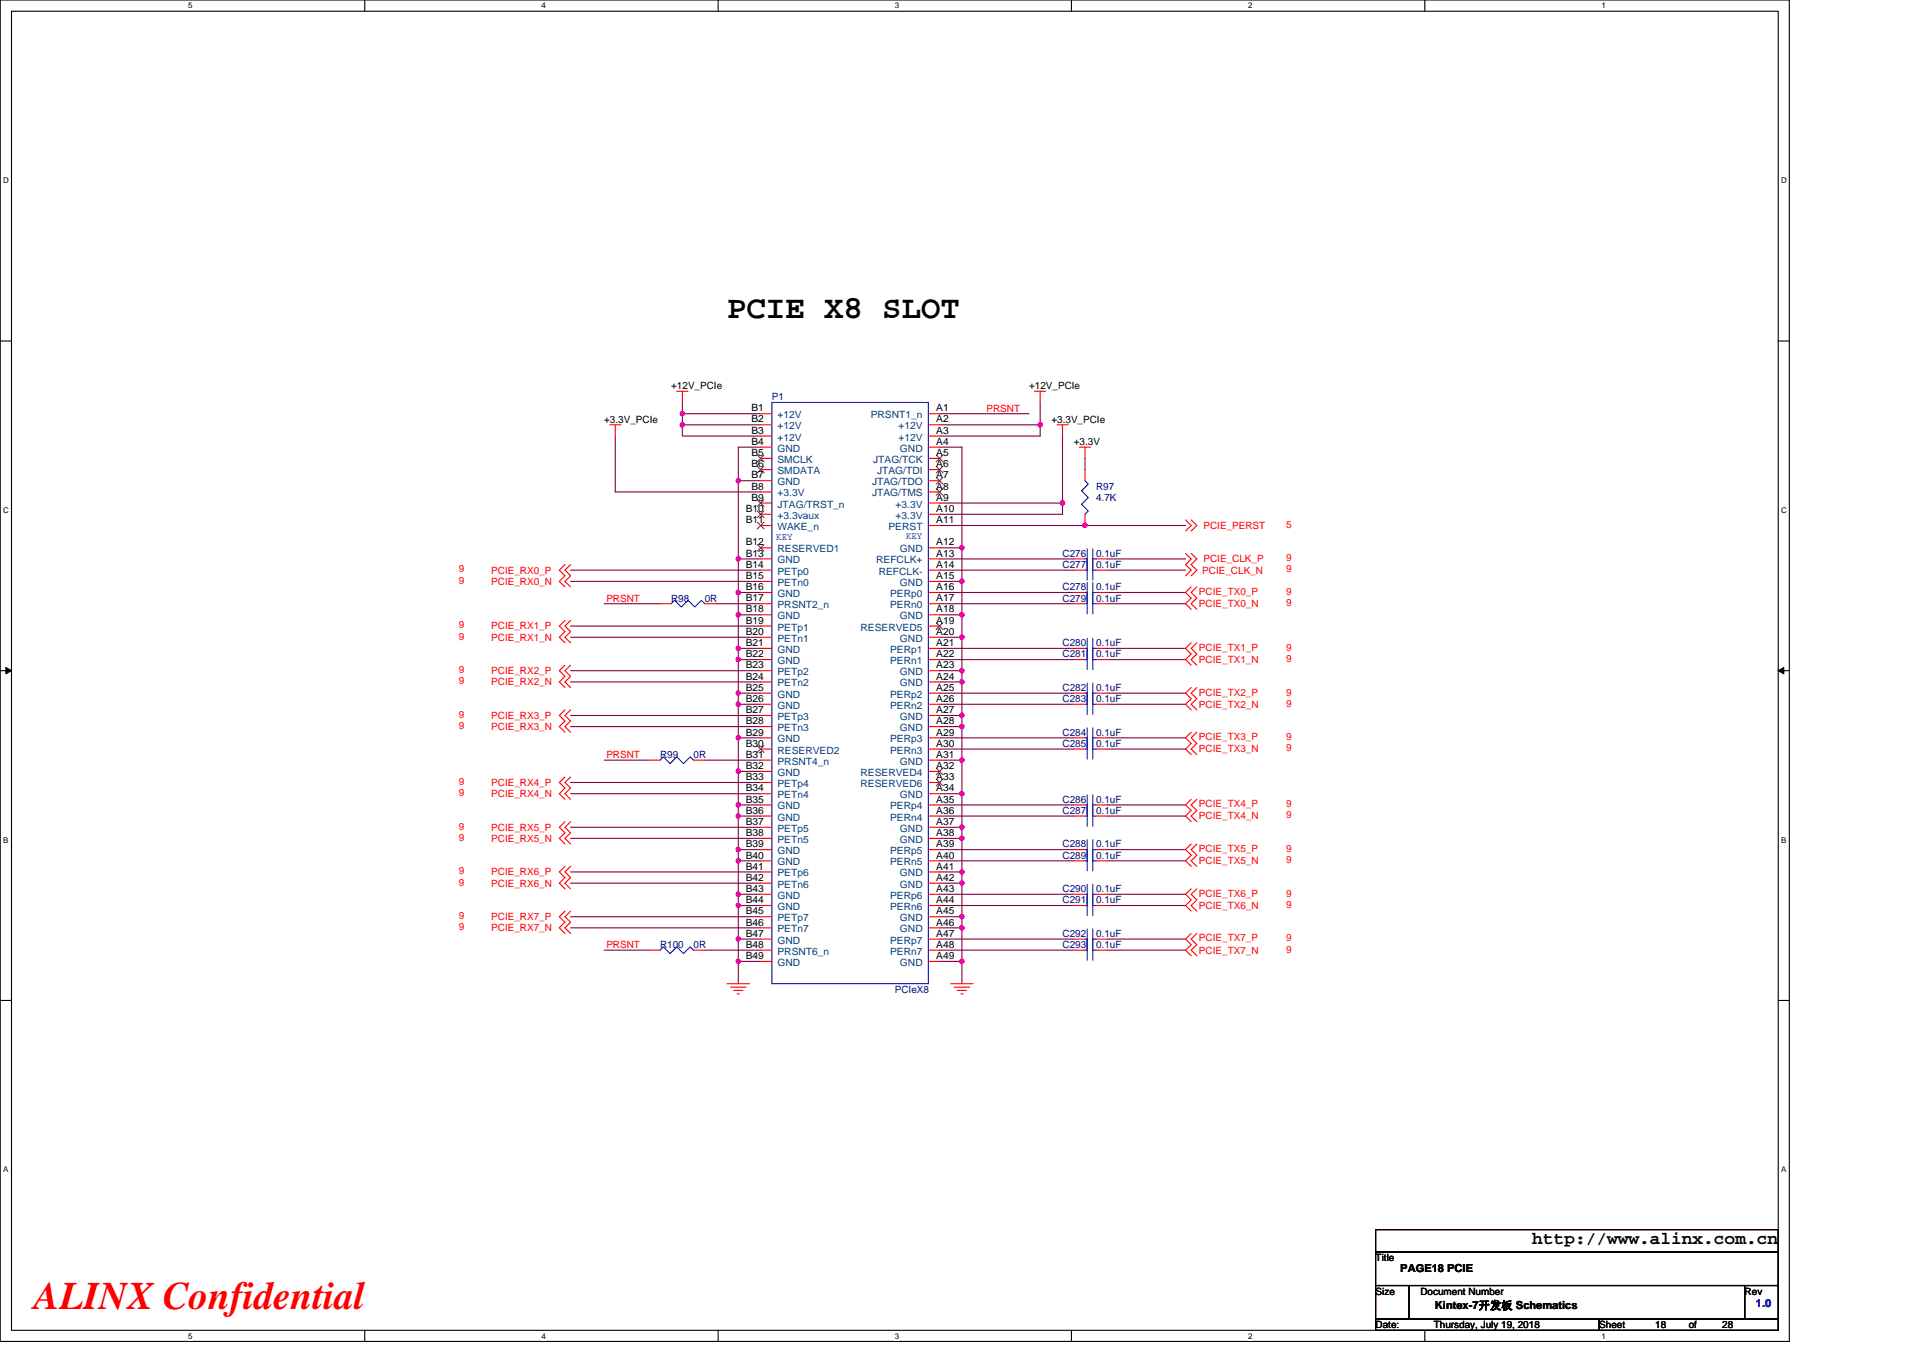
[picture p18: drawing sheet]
<svg xmlns="http://www.w3.org/2000/svg" width="297mm" height="210mm" viewBox="0 0 297 210" stroke-linecap="round" stroke-linejoin="round" font-family="sans-serif">
<defs><g id="words">
<text font-size="6" fill="#f00" x="5.2" y="202.3">ALINX Confidential</text>
<text font-size="5" x="112.3" y="49.1">PCIE X8 SLOT</text>
<text font-size="2.8" x="236.7" y="192.3">http://www.alinx.com.cn</text>
<g font-size="1.7">
<text x="216.3" y="196.6">PAGE18 PCIE</text>
<text x="221.7" y="202.3">Kintex-7开发板 Schematics</text>
</g>
<text font-size="1.7" fill="#00f" x="271.2" y="202">1.0</text>
<g font-size="1.5">
<text x="93.3" y="65.3">+3.3V_PCIe</text>
<text x="103.7" y="60.1">+12V_PCIe</text>
<text x="116.1" y="63.6">B1</text>
<text x="116.1" y="65.3">B2</text>
<text x="144.6" y="65.3">A2</text>
<text x="144.6" y="63.6">A1</text>
<text x="159" y="60.1">+12V_PCIe</text>
<text x="162.4" y="65.3">+3.3V_PCIe</text>
<text x="116.1" y="67">B3</text>
<text x="116.1" y="68.7">B4</text>
<text x="116.1" y="70.5">B5</text>
<text x="144.6" y="67">A3</text>
<text x="144.6" y="68.7">A4</text>
<text x="144.6" y="70.5">A5</text>
<text x="165.9" y="68.8">+3.3V</text>
<text x="116.1" y="72.2">B6</text>
<text x="116.1" y="73.9">B7</text>
<text x="116.1" y="75.6">B8</text>
<text x="116.1" y="77.4">B9</text>
<text x="144.6" y="77.4">A9</text>
<text x="144.6" y="73.9">A7</text>
<text x="144.6" y="75.6">A8</text>
<text x="144.6" y="72.2">A6</text>
<text x="115.2" y="79.1">B10</text>
<text x="115.2" y="80.8">B11</text>
<text x="144.6" y="80.8">A11</text>
<text x="144.6" y="79.1">A10</text>
<text x="115.2" y="84.3">B12</text>
<text x="115.2" y="86">B13</text>
<text x="115.2" y="87.7">B14</text>
<text x="115.2" y="89.5">B15</text>
<text x="144.6" y="84.3">A12</text>
<text x="144.6" y="86">A13</text>
<text x="144.6" y="89.5">A15</text>
<text x="144.6" y="87.7">A14</text>
<text x="115.2" y="91.2">B16</text>
<text x="115.2" y="92.9">B17</text>
<text x="115.2" y="94.6">B18</text>
<text x="144.6" y="91.2">A16</text>
<text x="144.6" y="92.9">A17</text>
<text x="144.6" y="94.6">A18</text>
<text x="115.2" y="96.4">B19</text>
<text x="115.2" y="98.1">B20</text>
<text x="115.2" y="99.8">B21</text>
<text x="115.2" y="101.6">B22</text>
<text x="144.6" y="96.4">A19</text>
<text x="144.6" y="98.1">A20</text>
<text x="144.6" y="99.8">A21</text>
<text x="144.6" y="101.6">A22</text>
<text x="115.2" y="103.3">B23</text>
<text x="115.2" y="105">B24</text>
<text x="115.2" y="106.7">B25</text>
<text x="144.6" y="103.3">A23</text>
<text x="144.6" y="105">A24</text>
<text x="144.6" y="106.7">A25</text>
<text x="115.2" y="108.5">B26</text>
<text x="115.2" y="110.2">B27</text>
<text x="115.2" y="111.9">B28</text>
<text x="115.2" y="113.6">B29</text>
<text x="144.6" y="108.5">A26</text>
<text x="144.6" y="110.2">A27</text>
<text x="144.6" y="111.9">A28</text>
<text x="144.6" y="113.6">A29</text>
<text x="115.2" y="115.4">B30</text>
<text x="115.2" y="117.1">B31</text>
<text x="115.2" y="118.8">B32</text>
<text x="144.6" y="118.8">A32</text>
<text x="144.6" y="115.4">A30</text>
<text x="144.6" y="117.1">A31</text>
<text x="115.2" y="120.5">B33</text>
<text x="115.2" y="122.3">B34</text>
<text x="115.2" y="124">B35</text>
<text x="115.2" y="125.7">B36</text>
<text x="144.6" y="120.5">A33</text>
<text x="144.6" y="122.3">A34</text>
<text x="144.6" y="124">A35</text>
<text x="144.6" y="125.7">A36</text>
<text x="115.2" y="127.5">B37</text>
<text x="115.2" y="129.2">B38</text>
<text x="115.2" y="130.9">B39</text>
<text x="144.6" y="127.5">A37</text>
<text x="144.6" y="129.2">A38</text>
<text x="144.6" y="130.9">A39</text>
<text x="115.2" y="132.7">B40</text>
<text x="115.2" y="134.4">B41</text>
<text x="115.2" y="136.1">B42</text>
<text x="115.2" y="137.8">B43</text>
<text x="144.6" y="132.7">A40</text>
<text x="144.6" y="134.4">A41</text>
<text x="144.6" y="136.1">A42</text>
<text x="144.6" y="137.8">A43</text>
<text x="115.2" y="139.6">B44</text>
<text x="115.2" y="141.3">B45</text>
<text x="115.2" y="143">B46</text>
<text x="144.6" y="139.6">A44</text>
<text x="144.6" y="141.3">A45</text>
<text x="144.6" y="143">A46</text>
<text x="115.2" y="144.7">B47</text>
<text x="115.2" y="146.5">B48</text>
<text x="115.2" y="148.2">B49</text>
<text x="144.6" y="144.7">A47</text>
<text x="144.6" y="146.5">A48</text>
<text x="144.6" y="148.2">A49</text>
<text x="212.5" y="194.9">Title</text>
<text x="212.5" y="200">Size</text>
<text x="219.4" y="200">Document Number</text>
<text x="269.5" y="200">Rev</text>
<text x="212.5" y="205.2">Date:</text>
<text x="221.5" y="205.2">Thursday, July 19, 2018</text>
<text x="247" y="205.2">Sheet</text>
<text x="255.7" y="205.2">18</text>
<text x="260.9" y="205.2">of</text>
<text x="266" y="205.2">28</text>
</g>
<g font-size="1.5" fill="#000080">
<text x="119.2" y="61.8">P1</text>
<text x="169.3" y="75.7">R97</text>
<text x="169.3" y="77.4">4.7K</text>
<text x="164.1" y="86">C276</text>
<text x="164.1" y="87.8">C277</text>
<text x="169.3" y="86">0.1uF</text>
<text x="169.3" y="87.8">0.1uF</text>
<text x="103.7" y="92.9">R98</text>
<text x="108.9" y="92.9">0R</text>
<text x="164.1" y="91.2">C278</text>
<text x="164.1" y="92.9">C279</text>
<text x="169.3" y="91.2">0.1uF</text>
<text x="169.3" y="92.9">0.1uF</text>
<text x="164.1" y="99.9">C280</text>
<text x="164.1" y="101.6">C281</text>
<text x="169.3" y="99.9">0.1uF</text>
<text x="169.3" y="101.6">0.1uF</text>
<text x="164.1" y="106.8">C282</text>
<text x="169.3" y="106.8">0.1uF</text>
<text x="164.1" y="108.5">C283</text>
<text x="164.1" y="113.7">C284</text>
<text x="169.3" y="108.5">0.1uF</text>
<text x="169.3" y="113.7">0.1uF</text>
<text x="102" y="117.1">R99</text>
<text x="107.1" y="117.1">0R</text>
<text x="164.1" y="115.4">C285</text>
<text x="169.3" y="115.4">0.1uF</text>
<text x="164.1" y="125.8">C287</text>
<text x="164.1" y="124">C286</text>
<text x="169.3" y="125.8">0.1uF</text>
<text x="169.3" y="124">0.1uF</text>
<text x="164.1" y="130.9">C288</text>
<text x="169.3" y="130.9">0.1uF</text>
<text x="164.1" y="137.9">C290</text>
<text x="164.1" y="132.7">C289</text>
<text x="169.3" y="137.9">0.1uF</text>
<text x="169.3" y="132.7">0.1uF</text>
<text x="164.1" y="139.6">C291</text>
<text x="169.3" y="139.6">0.1uF</text>
<text x="102" y="146.5">R100</text>
<text x="107.1" y="146.5">0R</text>
<text x="164.1" y="144.8">C292</text>
<text x="164.1" y="146.5">C293</text>
<text x="169.3" y="144.8">0.1uF</text>
<text x="169.3" y="146.5">0.1uF</text>
<text x="138.2" y="153.4">PCIeX8</text>
</g>
<g font-size="1.5" fill="#004080">
<text x="120.1" y="64.6">+12V</text>
<text x="134.5" y="64.6">PRSNT1_n</text>
<text x="120.1" y="66.3">+12V</text>
<text x="120.1" y="68.1">+12V</text>
<text x="120.1" y="69.8">GND</text>
<text x="120.1" y="71.5">SMCLK</text>
<text x="134.9" y="71.5">JTAG/TCK</text>
<text x="138.8" y="66.3">+12V</text>
<text x="138.8" y="68.1">+12V</text>
<text x="139" y="69.8">GND</text>
<text x="120.1" y="73.3">SMDATA</text>
<text x="120.1" y="75">GND</text>
<text x="120.1" y="76.7">+3.3V</text>
<text x="134.7" y="75">JTAG/TDO</text>
<text x="134.7" y="76.7">JTAG/TMS</text>
<text x="135.5" y="73.3">JTAG/TDI</text>
<text x="120.1" y="78.4">JTAG/TRST_n</text>
<text x="120.1" y="80.2">+3.3vaux</text>
<text x="120.1" y="81.9">WAKE_n</text>
<text x="137.2" y="81.9">PERST</text>
<text x="138.3" y="78.4">+3.3V</text>
<text x="138.3" y="80.2">+3.3V</text>
<text x="120.1" y="85.3">RESERVED1</text>
<text x="120.1" y="87.1">GND</text>
<text x="120.1" y="88.8">PETp0</text>
<text x="135.3" y="87.1">REFCLK+</text>
<text x="135.7" y="88.8">REFCLK-</text>
<text x="139" y="85.3">GND</text>
<text x="120.1" y="90.5">PETn0</text>
<text x="120.1" y="92.2">GND</text>
<text x="120.1" y="94">PRSNT2_n</text>
<text x="120.1" y="95.7">GND</text>
<text x="137.5" y="92.2">PERp0</text>
<text x="137.5" y="94">PERn0</text>
<text x="139" y="90.5">GND</text>
<text x="139" y="95.7">GND</text>
<text x="120.1" y="97.4">PETp1</text>
<text x="120.1" y="99.2">PETn1</text>
<text x="120.1" y="100.9">GND</text>
<text x="132.9" y="97.4">RESERVED5</text>
<text x="137.5" y="100.9">PERp1</text>
<text x="139" y="99.2">GND</text>
<text x="120.1" y="102.6">GND</text>
<text x="120.1" y="104.3">PETp2</text>
<text x="120.1" y="106.1">PETn2</text>
<text x="120.1" y="107.8">GND</text>
<text x="137.5" y="102.6">PERn1</text>
<text x="137.5" y="107.8">PERp2</text>
<text x="139" y="104.3">GND</text>
<text x="139" y="106.1">GND</text>
<text x="120.1" y="109.5">GND</text>
<text x="120.1" y="111.3">PETp3</text>
<text x="120.1" y="113">PETn3</text>
<text x="137.5" y="109.5">PERn2</text>
<text x="139" y="111.3">GND</text>
<text x="139" y="113">GND</text>
<text x="120.1" y="114.7">GND</text>
<text x="120.1" y="116.4">RESERVED2</text>
<text x="120.1" y="118.2">PRSNT4_n</text>
<text x="120.1" y="119.9">GND</text>
<text x="132.9" y="119.9">RESERVED4</text>
<text x="137.5" y="114.7">PERp3</text>
<text x="137.5" y="116.4">PERn3</text>
<text x="139" y="118.2">GND</text>
<text x="120.1" y="121.6">PETp4</text>
<text x="120.1" y="123.3">PETn4</text>
<text x="120.1" y="125.1">GND</text>
<text x="132.9" y="121.6">RESERVED6</text>
<text x="137.5" y="125.1">PERp4</text>
<text x="139" y="123.3">GND</text>
<text x="120.1" y="126.8">GND</text>
<text x="120.1" y="128.5">PETp5</text>
<text x="120.1" y="130.2">PETn5</text>
<text x="120.1" y="132">GND</text>
<text x="137.5" y="126.8">PERn4</text>
<text x="137.5" y="132">PERp5</text>
<text x="139" y="128.5">GND</text>
<text x="139" y="130.2">GND</text>
<text x="120.1" y="133.7">GND</text>
<text x="120.1" y="135.4">PETp6</text>
<text x="120.1" y="137.2">PETn6</text>
<text x="137.5" y="133.7">PERn5</text>
<text x="139" y="135.4">GND</text>
<text x="139" y="137.2">GND</text>
<text x="120.1" y="138.9">GND</text>
<text x="120.1" y="140.6">GND</text>
<text x="120.1" y="142.3">PETp7</text>
<text x="137.5" y="138.9">PERp6</text>
<text x="137.5" y="140.6">PERn6</text>
<text x="139" y="142.3">GND</text>
<text x="120.1" y="144.1">PETn7</text>
<text x="120.1" y="145.8">GND</text>
<text x="120.1" y="147.5">PRSNT6_n</text>
<text x="120.1" y="149.2">GND</text>
<text x="137.5" y="145.8">PERp7</text>
<text x="137.5" y="147.5">PERn7</text>
<text x="139" y="144.1">GND</text>
<text x="139" y="149.2">GND</text>
</g>
<g font-size="1.5" fill="#f00">
<text x="152.4" y="63.6">PRSNT</text>
<text x="185.9" y="81.7">PCIE_PERST</text>
<text x="198.7" y="81.6">5</text>
<text x="70.9" y="88.5">9</text>
<text x="75.9" y="88.6">PCIE_RX0_P</text>
<text x="185.7" y="88.6">PCIE_CLK_N</text>
<text x="185.9" y="86.9">PCIE_CLK_P</text>
<text x="198.7" y="88.5">9</text>
<text x="198.7" y="86.7">9</text>
<text x="70.9" y="90.2">9</text>
<text x="75.9" y="90.4">PCIE_RX0_N</text>
<text x="93.7" y="92.9">PRSNT</text>
<text x="185.2" y="91.9">PCIE_TX0_P</text>
<text x="185.2" y="93.8">PCIE_TX0_N</text>
<text x="198.7" y="91.9">9</text>
<text x="198.7" y="93.6">9</text>
<text x="70.9" y="97.1">9</text>
<text x="70.9" y="98.8">9</text>
<text x="75.9" y="97.3">PCIE_RX1_P</text>
<text x="75.9" y="99">PCIE_RX1_N</text>
<text x="185.2" y="100.5">PCIE_TX1_P</text>
<text x="198.7" y="100.5">9</text>
<text x="70.9" y="104">9</text>
<text x="70.9" y="105.7">9</text>
<text x="75.9" y="104.2">PCIE_RX2_P</text>
<text x="75.9" y="105.9">PCIE_RX2_N</text>
<text x="185.2" y="107.5">PCIE_TX2_P</text>
<text x="185.2" y="102.4">PCIE_TX1_N</text>
<text x="198.7" y="107.5">9</text>
<text x="198.7" y="102.3">9</text>
<text x="70.9" y="110.9">9</text>
<text x="70.9" y="112.6">9</text>
<text x="75.9" y="111.1">PCIE_RX3_P</text>
<text x="75.9" y="112.8">PCIE_RX3_N</text>
<text x="185.2" y="109.3">PCIE_TX2_N</text>
<text x="198.7" y="109.2">9</text>
<text x="93.7" y="117.1">PRSNT</text>
<text x="185.2" y="114.4">PCIE_TX3_P</text>
<text x="185.2" y="116.3">PCIE_TX3_N</text>
<text x="198.7" y="114.4">9</text>
<text x="198.7" y="116.1">9</text>
<text x="70.9" y="121.3">9</text>
<text x="70.9" y="123">9</text>
<text x="75.9" y="121.5">PCIE_RX4_P</text>
<text x="75.9" y="123.2">PCIE_RX4_N</text>
<text x="185.2" y="124.7">PCIE_TX4_P</text>
<text x="198.7" y="124.7">9</text>
<text x="70.9" y="128.2">9</text>
<text x="70.9" y="129.9">9</text>
<text x="75.9" y="128.4">PCIE_RX5_P</text>
<text x="75.9" y="130.1">PCIE_RX5_N</text>
<text x="185.2" y="126.6">PCIE_TX4_N</text>
<text x="185.2" y="131.6">PCIE_TX5_P</text>
<text x="198.7" y="131.6">9</text>
<text x="198.7" y="126.4">9</text>
<text x="70.9" y="135.1">9</text>
<text x="70.9" y="136.8">9</text>
<text x="75.9" y="135.3">PCIE_RX6_P</text>
<text x="75.9" y="137">PCIE_RX6_N</text>
<text x="185.2" y="133.5">PCIE_TX5_N</text>
<text x="198.7" y="133.4">9</text>
<text x="70.9" y="142">9</text>
<text x="70.9" y="143.7">9</text>
<text x="75.9" y="142.2">PCIE_RX7_P</text>
<text x="75.9" y="143.9">PCIE_RX7_N</text>
<text x="185.2" y="138.5">PCIE_TX6_P</text>
<text x="185.2" y="140.4">PCIE_TX6_N</text>
<text x="198.7" y="138.5">9</text>
<text x="198.7" y="140.3">9</text>
<text x="93.7" y="146.5">PRSNT</text>
<text x="185.2" y="145.5">PCIE_TX7_P</text>
<text x="185.2" y="147.4">PCIE_TX7_N</text>
<text x="198.7" y="145.5">9</text>
<text x="198.7" y="147.2">9</text>
</g>
<g font-size="1.5" fill="#00f">
<text x="119.9" y="83.5">KEY</text>
<text x="140" y="83.3">KEY</text>
</g>
<g font-size="1.2">
<text x="29.1" y="1.3">5</text>
<text x="83.6" y="1.3">4</text>
<text x="138.2" y="1.3">3</text>
<text x="192.8" y="1.3">2</text>
<text x="247.4" y="1.3">1</text>
<text x=".5" y="28.3">D</text>
<text x="275.1" y="28.3">D</text>
<text x=".5" y="79.2">C</text>
<text x="275.1" y="79.2">C</text>
<text x=".5" y="130.2">B</text>
<text x="275.1" y="130.2">B</text>
<text x=".5" y="181.1">A</text>
<text x="275.1" y="181.1">A</text>
<text x="29.1" y="206.8">5</text>
<text x="83.6" y="206.8">4</text>
<text x="138.2" y="206.8">3</text>
<text x="192.8" y="206.8">2</text>
<text x="247.4" y="206.8">1</text>
</g>
</g></defs>
<path d="M0 0h276.4v207.3h-276.4zM1.8 1.7h272.9v203.8h-272.9z" fill="none" stroke="#000" stroke-width=".17"/>
<g fill="#fff">
<path d="M29.1 .2h.6v1.4h-.6z"/>
<path d="M29.1 205.7h.6v1.4h-.6z"/>
</g>
<path d="M56.3 0v1.7M56.3 205.5v1.8" fill="none" stroke="#000" stroke-width=".17"/>
<g fill="#fff">
<path d="M83.6 .2h.7v1.4h-.7z"/>
<path d="M83.6 205.7h.7v1.4h-.7z"/>
</g>
<path d="M110.9 0v1.7M110.9 205.5v1.8" fill="none" stroke="#000" stroke-width=".17"/>
<g fill="#fff">
<path d="M138.2 .2h.7v1.4h-.7z"/>
<path d="M138.2 205.7h.7v1.4h-.7z"/>
</g>
<path d="M165.5 0v1.7M165.5 205.5v1.8" fill="none" stroke="#000" stroke-width=".17"/>
<g fill="#fff">
<path d="M192.8 .2h.6v1.4h-.6z"/>
<path d="M192.8 205.7h.6v1.4h-.6z"/>
</g>
<path d="M220.1 0v1.7M220.1 205.5v1.8" fill="none" stroke="#000" stroke-width=".17"/>
<g fill="#fff">
<path d="M247.4 .2h.6v1.4h-.6z"/>
<path d="M247.4 205.7h.6v1.4h-.6z"/>
<path d="M.5 27.2h.8v1.4h-.8z"/>
<path d="M275.1 27.2h.9v1.4h-.9z"/>
<path d="M.5 78.1h.8v1.4h-.8z"/>
<path d="M275.1 78.1h.9v1.4h-.9z"/>
</g>
<path d="M0 52.7h1.8M274.7 52.7h1.7" fill="none" stroke="#000" stroke-width=".17"/>
<g fill="#fff">
<path d="M.5 129.1h.8v1.4h-.8z"/>
<path d="M275.1 129.1h.8v1.4h-.8z"/>
</g>
<path d="M0 103.6h1.8M274.7 103.6h1.7" fill="none" stroke="#000" stroke-width=".17"/>
<path d="M.9 103.1l.9 .5-.9 .5zM274.7 103.6l.8-.5v1z" fill="#000" stroke="#000" stroke-width=".15"/>
<g fill="#fff">
<path d="M.5 180h.8v1.4h-.8z"/>
<path d="M275.1 180h.8v1.4h-.8z"/>
</g>
<path d="M0 154.6h1.8M274.7 154.6h1.7M212.5 190h62.2v3.5h-62.2zM212.5 193.5h62.2v5.1h-62.2zM212.5 198.6h5.2v5.2h-5.2zM217.7 198.6h51.8v5.2h-51.8zM269.5 198.6h5.2v5.2h-5.2zM212.5 203.8h34.5v1.7h-34.5zM247 203.8h27.7v1.7h-27.7z" fill="none" stroke="#000" stroke-width=".17"/>
<g fill="none" stroke="#800040" stroke-width=".17">
<path d="M95 67.4v8.6h22.5M105.4 62.2v1.7M105.4 65.6h12.1M105.4 65.6v1.8h12.1M105.4 63.9v1.7M105.4 63.9h12.1M114 74.3h3.5M114 74.3v12.1M117.5 69.1h-3.5v5.2M145.1 63.9h13.9M145.1 69.1h3.5v15.5M145.1 65.6h15.6"/>
<path d="M145.1 77.7h19M160.7 62.2v3.4M160.7 65.6v1.8h-15.6M164.1 77.7v1.8h-19M164.1 67.4v10.3M167.6 70.8v1.8M88.1 96.7h29.4M88.1 98.5h29.4M88.1 88.1h29.4M88.1 89.8h29.4M93.3 93.3h8.7M110.6 93.3h6.9"/>
<path d="M114 86.4h3.5M114 91.5h3.5M114 95h3.5M114 86.4v5.1M114 91.5v3.5M114 95v5.2M145.1 81.2h38M145.1 93.3h20.8M145.1 91.5h20.8M145.1 88.1h20.8M145.1 86.4h20.8M145.1 84.6h3.5"/>
<path d="M145.1 89.8h3.5M145.1 95h3.5M145.1 98.5h3.5M148.6 84.6v5.2M148.6 89.8v5.2M148.6 95v3.5M148.6 98.5v5.1M171 86.4h12.1M171 88.1h12.1M171 93.3h12.1M171 91.5h12.1M88.1 103.6h29.4"/>
<path d="M88.1 105.4h29.4M88.1 110.6h29.4M88.1 112.3h29.4M93.3 117.5h6.9M108.9 117.5h8.6M114 119.2v5.2h3.5M114 100.2h3.5M114 101.9h3.5M114 107.1h3.5M114 108.8h3.5M114 114h3.5M114 119.2h3.5"/>
<path d="M114 100.2v1.7M114 101.9v5.2M114 107.1v1.7M114 108.8v5.2M114 114v5.2M145.1 101.9h20.8M145.1 100.2h20.8M145.1 108.8h20.8M145.1 107.1h20.8M145.1 115.7h20.8M145.1 114h20.8M145.1 103.6h3.5"/>
<path d="M145.1 105.4h3.5M145.1 110.6h3.5M145.1 112.3h3.5M145.1 117.5h3.5M148.6 117.5v5.1M148.6 103.6v1.8M148.6 105.4v5.2M148.6 110.6v1.7M148.6 112.3v5.2M171 100.2h12.1M171 101.9h12.1M171 108.8h12.1"/>
<path d="M171 107.1h12.1M171 115.7h12.1M171 114h12.1M88.1 120.9h29.4M88.1 122.6h29.4M88.1 127.8h29.4M88.1 129.5h29.4M88.1 134.7h29.4M88.1 136.5h29.4M114 124.4v1.7h3.5M114 126.1v5.2h3.5M114 131.3v1.7h3.5"/>
<path d="M114 133v5.2h3.5M114 138.2v1.7h3.5M114 139.9v5.2h3.5M145.1 122.6h3.5M145.1 126.1h20.8M145.1 124.4h20.8M145.1 127.8h3.5M145.1 129.5h3.5M145.1 134.7h3.5M145.1 136.5h3.5M145.1 133h20.8M145.1 131.3h20.8"/>
<path d="M145.1 139.9h20.8M145.1 138.2h20.8M148.6 122.6v5.2M148.6 127.8v1.7M148.6 129.5v5.2M148.6 134.7v1.8M148.6 136.5v5.1M171 126.1h12.1M171 124.4h12.1M171 133h12.1M171 131.3h12.1M171 139.9h12.1"/>
<path d="M171 138.2h12.1M88.1 141.6h29.4M88.1 143.4h29.4M93.3 146.8h6.9M108.9 146.8h8.6M114 145.1v3.4h3.5M114 148.5v3.5M145.1 141.6h3.5M145.1 143.4h3.5M145.1 148.5h3.5M145.1 146.8h20.8M145.1 145.1h20.8"/>
<path d="M148.6 148.5v3.5M148.6 141.6v1.8M148.6 143.4v5.1M171 146.8h12.1M171 145.1h12.1"/>
</g>
<g fill="#f0f" stroke="#f0f" stroke-width=".17">
<circle cx="167.6" cy="81.2" r=".34"/>
<circle cx="148.6" cy="84.6" r=".34"/>
<circle cx="148.6" cy="89.8" r=".34"/>
<circle cx="148.6" cy="95" r=".34"/>
<circle cx="148.6" cy="98.4" r=".34"/>
<circle cx="148.6" cy="103.6" r=".34"/>
<circle cx="148.6" cy="105.4" r=".33"/>
<circle cx="148.6" cy="110.5" r=".34"/>
<circle cx="148.6" cy="112.3" r=".34"/>
<circle cx="148.6" cy="148.5" r=".33"/>
<circle cx="105.4" cy="63.9" r=".34"/>
<circle cx="105.4" cy="65.6" r=".34"/>
<circle cx="160.7" cy="65.6" r=".34"/>
<circle cx="114" cy="74.3" r=".34"/>
<circle cx="114" cy="86.4" r=".34"/>
<circle cx="114" cy="91.5" r=".34"/>
<circle cx="114" cy="95" r=".34"/>
<circle cx="114" cy="100.2" r=".34"/>
<circle cx="114" cy="101.9" r=".34"/>
<circle cx="114" cy="107.1" r=".34"/>
<circle cx="114" cy="108.8" r=".34"/>
<circle cx="114" cy="114" r=".33"/>
<circle cx="114" cy="148.5" r=".33"/>
<circle cx="164.1" cy="77.7" r=".34"/>
<circle cx="114" cy="119.2" r=".34"/>
<circle cx="114" cy="124.4" r=".34"/>
<circle cx="114" cy="126.1" r=".34"/>
<circle cx="114" cy="131.3" r=".33"/>
<circle cx="114" cy="133" r=".34"/>
<circle cx="114" cy="138.2" r=".34"/>
<circle cx="114" cy="139.9" r=".33"/>
<circle cx="114" cy="145.1" r=".34"/>
<circle cx="148.6" cy="117.5" r=".34"/>
<circle cx="148.6" cy="122.6" r=".33"/>
<circle cx="148.6" cy="127.8" r=".34"/>
<circle cx="148.6" cy="129.5" r=".34"/>
<circle cx="148.6" cy="134.7" r=".34"/>
<circle cx="148.6" cy="136.4" r=".34"/>
<circle cx="148.6" cy="141.6" r=".34"/>
<circle cx="148.6" cy="143.4" r=".34"/>
</g>
<g fill="none" stroke="#f00" stroke-width=".17">
<path d="M94.2 65.6h1.7M95 65.6v1.8M104.5 60.5h1.8M105.4 60.5v1.7M117.5 63.9h1.7M117.5 65.6h1.7M117.5 67.4h1.7M117.5 69.1h1.7M117.5 70.8h1.7M117.5 72.6h1.7M117.5 74.3h1.7M117.5 76h1.7"/>
<path d="M117.5 77.7h1.7M117.5 79.5h1.7M143.4 63.9h1.7M143.4 65.6h1.7M143.4 67.4h1.7M143.4 69.1h1.7M143.4 70.8h1.7M143.4 72.6h1.7M143.4 74.3h1.7M143.4 76h1.7M143.4 77.7h1.7M143.4 79.5h1.7"/>
<path d="M159.8 60.5h1.7M160.7 60.5v1.7M163.3 65.6h1.7M164.1 65.6v1.8M166.7 69.1h1.7M167.6 72.6v1.7M167.6 79.5v1.7M167.6 69.1v1.7M87.3 87.2l-.9 .9 .9 .9-.9 .8 .9 .9M87.3 95.9l-.9 .8 .9 .9-.9 .9 .9 .8M88.1 87.2l-.8 .9 .8 .9-.8 .8 .8 .9M88.1 95.9l-.8 .8 .8 .9-.8 .9 .8 .8"/>
<path d="M102 93.3h1.7M108.9 93.3h1.7M117.5 81.2h1.7M117.5 84.6h1.7M117.5 86.4h1.7M117.5 88.1h1.7M117.5 89.8h1.7M117.5 91.5h1.7M117.5 93.3h1.7M117.5 95h1.7M117.5 96.7h1.7M117.5 98.5h1.7"/>
<path d="M143.4 81.2h1.7M143.4 84.6h1.7M143.4 86.4h1.7M143.4 88.1h1.7M143.4 89.8h1.7M143.4 91.5h1.7M143.4 93.3h1.7M143.4 95h1.7M143.4 96.7h1.7M143.4 98.5h1.7M165.9 86.4h1.7M165.9 91.5h1.7"/>
<path d="M165.9 88.1h1.7M165.9 93.3h1.7M169.3 86.4h1.7M169.3 91.5h1.7M169.3 88.1h1.7M169.3 93.3h1.7M183.1 80.3l.9 .9-.9 .8M183.1 85.5l.9 .9-.9 .8 .9 .9-.9 .9M184 90.7l-.9 .8 .9 .9-.9 .9 .9 .8M184 99.3l-.9 .9 .9 .8-.9 .9 .9 .9M184 80.3l.9 .9-.9 .8M184 85.5l.9 .9-.9 .8 .9 .9-.9 .9"/>
<path d="M184.9 90.7l-.9 .8 .9 .9-.9 .9 .9 .8M184.9 99.3l-.9 .9 .9 .8-.9 .9 .9 .9M87.3 102.8l-.9 .8 .9 .9-.9 .9 .9 .8M87.3 109.7l-.9 .9 .9 .8-.9 .9 .9 .8M88.1 102.8l-.8 .8 .8 .9-.8 .9 .8 .8M88.1 109.7l-.8 .9 .8 .8-.8 .9 .8 .8M100.2 117.5h1.8M107.1 117.5h1.8M117.5 100.2h1.7M117.5 101.9h1.7M117.5 103.6h1.7M117.5 105.4h1.7"/>
<path d="M117.5 107.1h1.7M117.5 108.8h1.7M117.5 110.6h1.7M117.5 112.3h1.7M117.5 114h1.7M117.5 115.7h1.7M117.5 117.5h1.7M117.5 119.2h1.7M143.4 100.2h1.7M143.4 101.9h1.7M143.4 103.6h1.7M143.4 105.4h1.7"/>
<path d="M143.4 107.1h1.7M143.4 108.8h1.7M143.4 110.6h1.7M143.4 112.3h1.7M143.4 114h1.7M143.4 115.7h1.7M143.4 117.5h1.7M143.4 119.2h1.7M165.9 108.8h1.7M165.9 100.2h1.7M165.9 107.1h1.7M165.9 115.7h1.7"/>
<path d="M165.9 114h1.7M165.9 101.9h1.7M169.3 108.8h1.7M169.3 100.2h1.7M169.3 107.1h1.7M169.3 115.7h1.7M169.3 114h1.7M169.3 101.9h1.7M184 106.2l-.9 .9 .9 .9-.9 .8 .9 .9M184 113.1l-.9 .9 .9 .9-.9 .8 .9 .9M184.9 106.2l-.9 .9 .9 .9-.9 .8 .9 .9M184.9 113.1l-.9 .9 .9 .9-.9 .8 .9 .9"/>
<path d="M87.3 120.1l-.9 .8 .9 .9-.9 .8 .9 .9M87.3 127l-.9 .8 .9 .9-.9 .8 .9 .9M87.3 133.9l-.9 .8 .9 .9-.9 .9 .9 .8M88.1 120.1l-.8 .8 .8 .9-.8 .8 .8 .9M88.1 127l-.8 .8 .8 .9-.8 .8 .8 .9M88.1 133.9l-.8 .8 .8 .9-.8 .9 .8 .8M117.5 120.9h1.7M117.5 122.6h1.7M117.5 124.4h1.7M117.5 126.1h1.7M117.5 127.8h1.7M117.5 129.5h1.7"/>
<path d="M117.5 131.3h1.7M117.5 133h1.7M117.5 134.7h1.7M117.5 136.5h1.7M117.5 138.2h1.7M117.5 139.9h1.7M143.4 120.9h1.7M143.4 122.6h1.7M143.4 124.4h1.7M143.4 126.1h1.7M143.4 127.8h1.7M143.4 129.5h1.7"/>
<path d="M143.4 131.3h1.7M143.4 133h1.7M143.4 134.7h1.7M143.4 136.5h1.7M143.4 138.2h1.7M143.4 139.9h1.7M165.9 126.1h1.7M165.9 124.4h1.7M165.9 138.2h1.7M165.9 139.9h1.7M165.9 133h1.7M165.9 131.3h1.7"/>
<path d="M169.3 126.1h1.7M169.3 124.4h1.7M169.3 138.2h1.7M169.3 139.9h1.7M169.3 133h1.7M169.3 131.3h1.7M184 123.5l-.9 .9 .9 .8-.9 .9 .9 .9M184 130.4l-.9 .9 .9 .8-.9 .9 .9 .9M184 137.3l-.9 .9 .9 .8-.9 .9 .9 .9M184.9 123.5l-.9 .9 .9 .8-.9 .9 .9 .9M184.9 130.4l-.9 .9 .9 .8-.9 .9 .9 .9M184.9 137.3l-.9 .9 .9 .8-.9 .9 .9 .9"/>
<path d="M87.3 140.8l-.9 .8 .9 .9-.9 .9 .9 .8M88.1 140.8l-.8 .8 .8 .9-.8 .9 .8 .8M100.2 146.8h1.8M107.1 146.8h1.8M112.3 152h3.5M112.8 152.5h2.4M113.3 153h1.4M113.9 153.6h.3M117.5 141.6h1.7M117.5 143.4h1.7M117.5 145.1h1.7M117.5 146.8h1.7"/>
<path d="M117.5 148.5h1.7M143.4 141.6h1.7M143.4 143.4h1.7M143.4 145.1h1.7M143.4 146.8h1.7M143.4 148.5h1.7M146.9 152h3.4M147.4 152.5h2.4M147.9 153h1.4M148.4 153.6h.4M165.9 145.1h1.7M165.9 146.8h1.7"/>
<path d="M169.3 145.1h1.7M169.3 146.8h1.7M184 144.2l-.9 .9 .9 .9-.9 .8 .9 .9M184.9 144.2l-.9 .9 .9 .9-.9 .8 .9 .9"/>
</g>
<g fill="none" stroke="#00f" stroke-width=".17">
<path d="M119.2 62.2h24.2v89.8h-24.2zM167.6 74.3l.5 .5-1 1 1 1.1-1 1 1 1.1-.5 .5M103.7 93.3l.5-.5 1 1 1.1-1 1 1 1-1 .6 .5M167.6 86.4h.3M167.6 91.5h.3M167.6 88.1h.3M167.6 93.3h.3M167.9 98.6v3.1M167.9 84.8v3.1M167.9 90v3.1M167.9 86.6v3M167.9 91.7v3.1"/>
<path d="M168.8 98.6v3.1M168.8 84.8v3.1M168.8 90v3.1M168.8 86.6v3M168.8 91.7v3.1M168.8 86.4h.5M168.8 91.5h.5M168.8 88.1h.5M168.8 93.3h.5M102 117.5l.5-.6 1 1.1 1-1.1 1.1 1.1 1-1.1 .5 .6M167.6 108.8h.3M167.6 100.2h.3"/>
<path d="M167.6 107.1h.3M167.6 115.7h.3M167.6 114h.3M167.6 101.9h.3M167.9 107.3v3.1M167.9 105.5v3.1M167.9 114.2v3.1M167.9 112.5v3M167.9 100.4v3.1M168.8 107.3v3.1M168.8 105.5v3.1M168.8 114.2v3.1"/>
<path d="M168.8 112.5v3M168.8 100.4v3.1M168.8 108.8h.5M168.8 100.2h.5M168.8 107.1h.5M168.8 115.7h.5M168.8 114h.5M168.8 101.9h.5M167.6 126.1h.3M167.6 124.4h.3M167.6 138.2h.3M167.6 139.9h.3"/>
<path d="M167.6 133h.3M167.6 131.3h.3M167.9 124.5v3.2M167.9 122.8v3.1M167.9 136.6v3.1M167.9 138.4v3.1M167.9 131.4v3.2M167.9 129.7v3.1M168.8 124.5v3.2M168.8 122.8v3.1M168.8 136.6v3.1M168.8 138.4v3.1"/>
<path d="M168.8 131.4v3.2M168.8 129.7v3.1M168.8 126.1h.5M168.8 124.4h.5M168.8 138.2h.5M168.8 139.9h.5M168.8 133h.5M168.8 131.3h.5M102 146.8l.5-.5 1 1 1-1 1.1 1 1-1 .5 .5M167.6 145.1h.3M167.6 146.8h.3M167.9 143.5v3.1"/>
<path d="M167.9 145.3v3.1M168.8 143.5v3.1M168.8 145.3v3.1M168.8 145.1h.5M168.8 146.8h.5"/>
</g>
<g fill="none" stroke="#804000" stroke-width=".15">
<path d="M117 70.3l1 1.1M117 72.1l1 1M117 77.2l1 1.1M117 79l1 1M118 70.3l-1 1.1M118 72.1l-1 1M118 77.2l-1 1.1M118 79l-1 1M144.6 70.3l1.1 1.1M144.6 72.1l1.1 1M144.6 73.8l1.1 1M144.6 75.5l1.1 1"/>
<path d="M145.6 70.3l-1 1.1M145.6 72.1l-1 1M145.6 73.8l-1 1M145.6 75.5l-1 1M117 80.7l1 1M117 84.1l1 1.1M118 80.7l-1 1M118 84.1l-1 1.1M144.6 96.2l1.1 1.1M145.6 96.2l-1 1.1M117 115.2l1 1.1M118 115.2l-1 1.1"/>
<path d="M144.6 118.7l1.1 1M145.6 118.7l-1 1M144.6 120.4l1.1 1M145.6 120.4l-1 1"/>
</g>
<use href="#words"/>
</svg>
